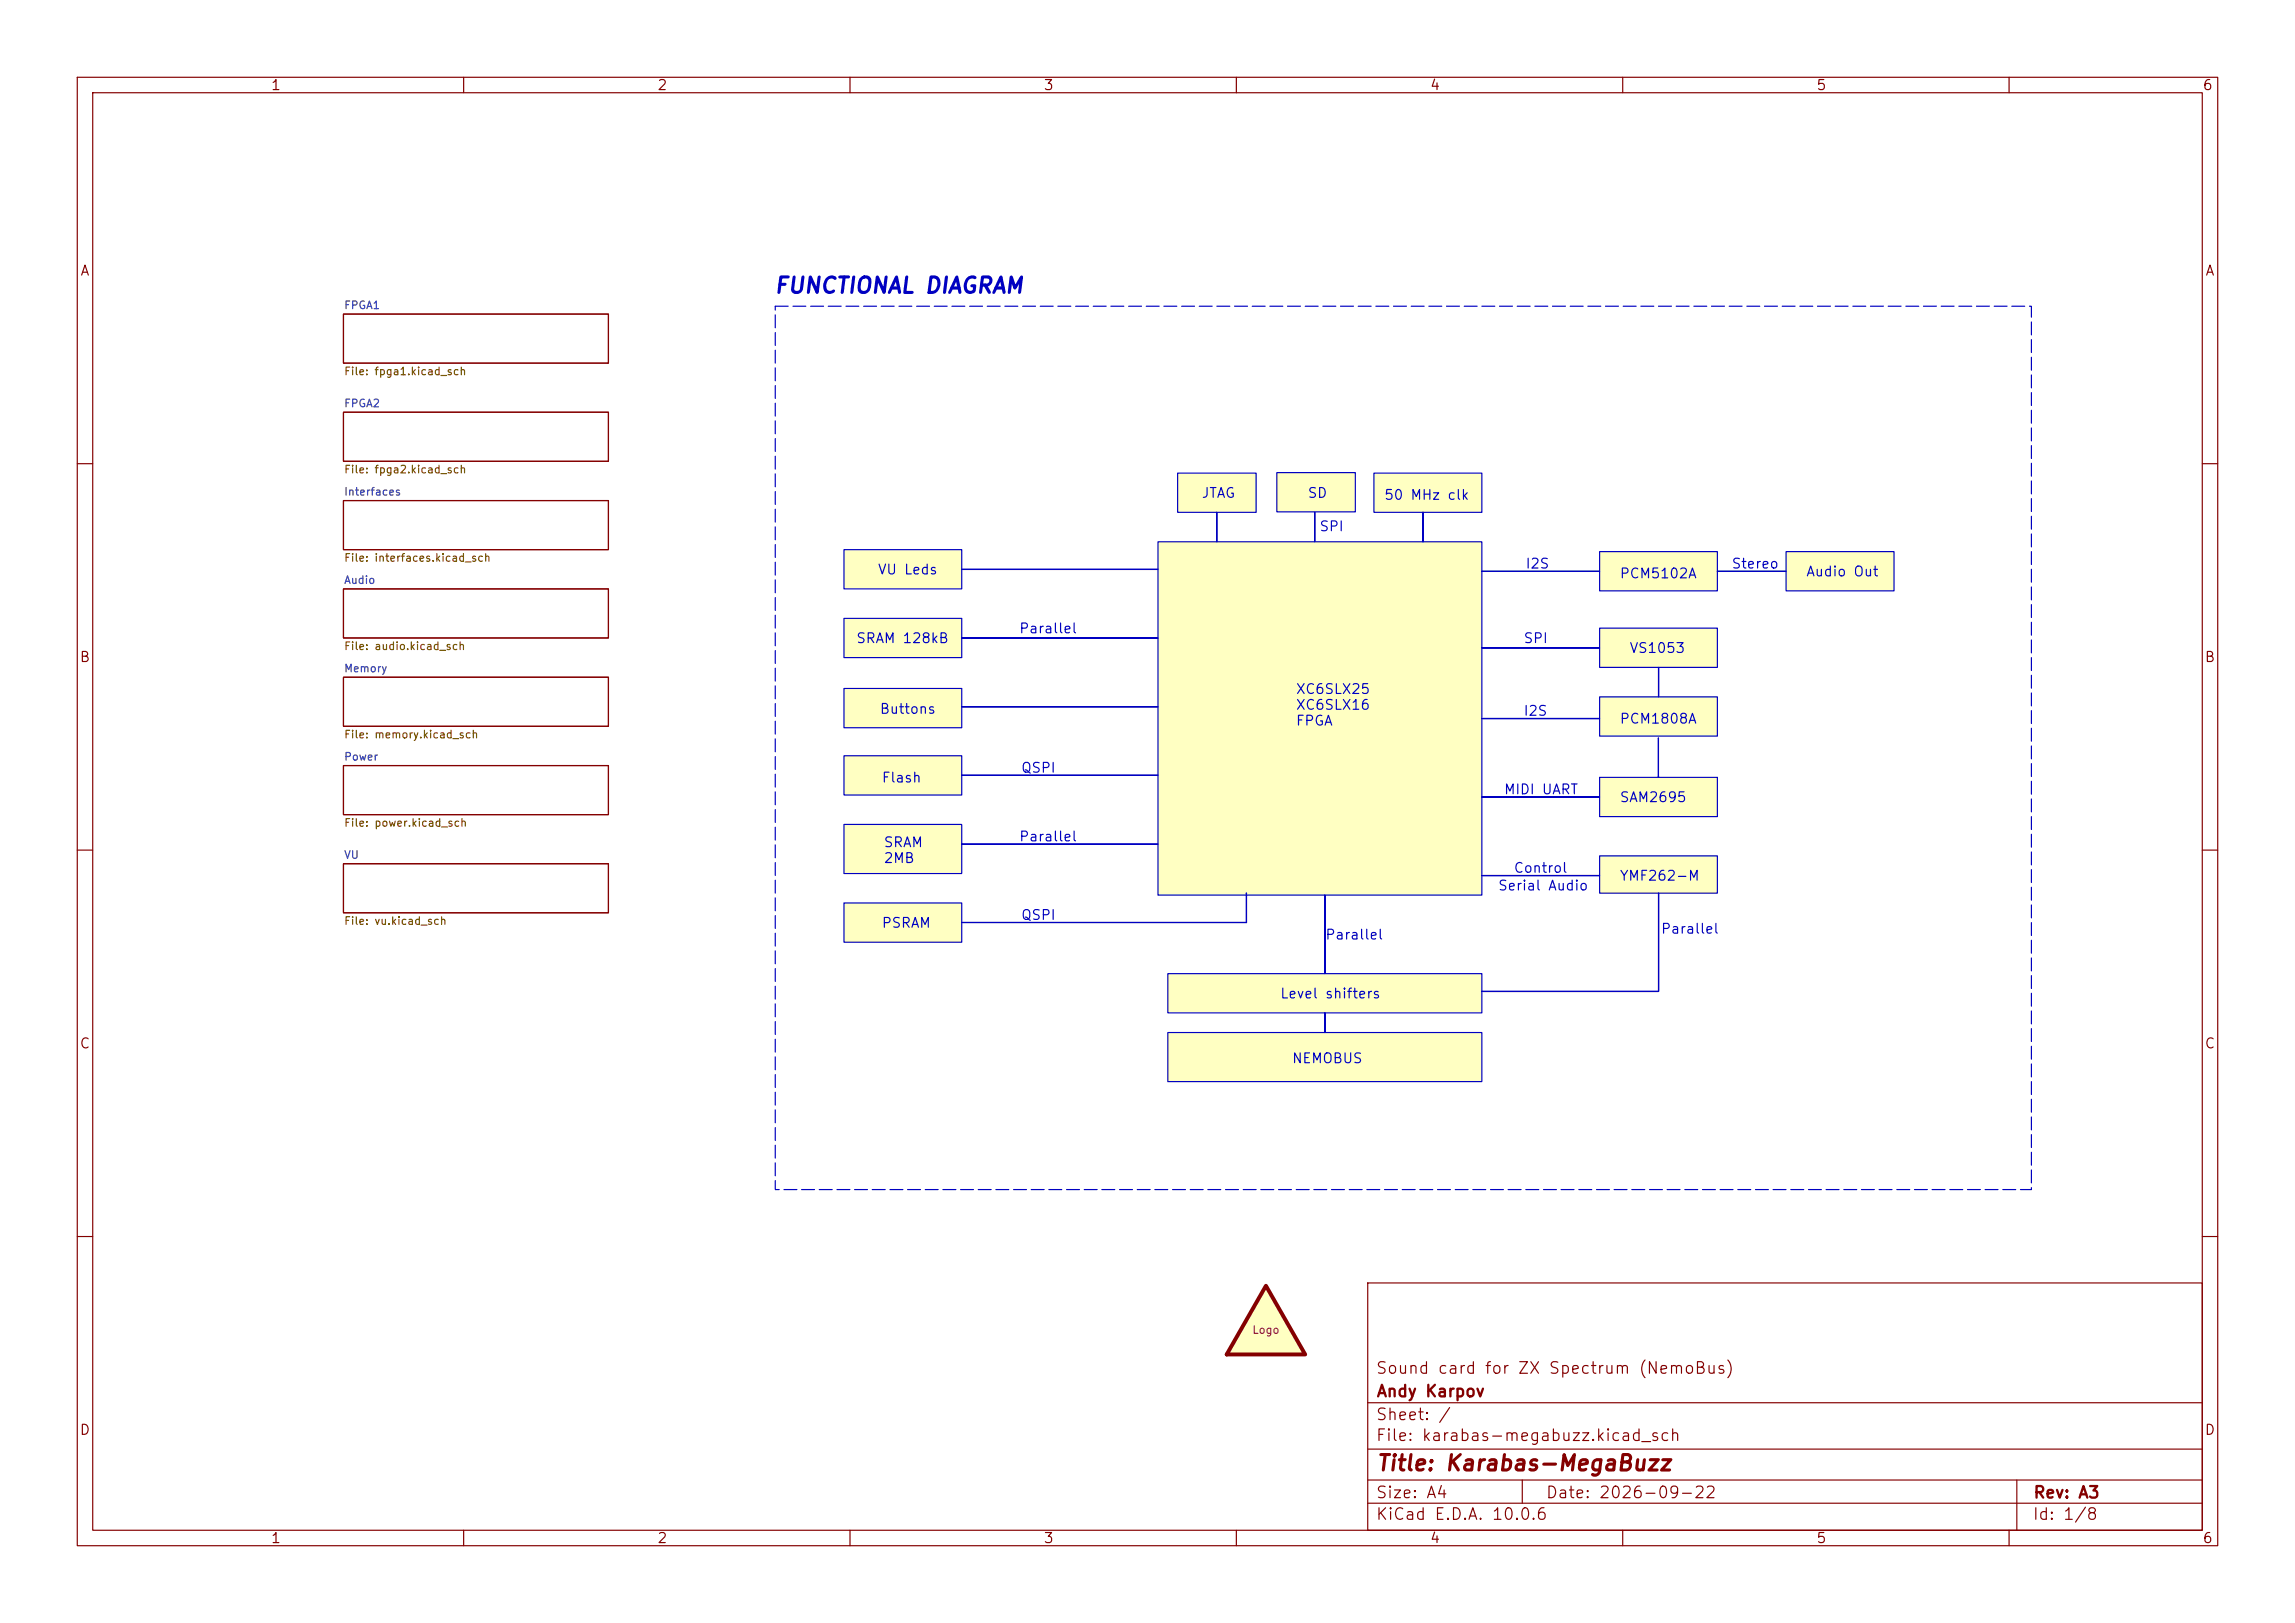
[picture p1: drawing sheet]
<svg xmlns="http://www.w3.org/2000/svg" width="297mm" height="210mm" viewBox="0 0 297 210" stroke-linecap="round" stroke-linejoin="round" font-family="sans-serif">
<defs><g id="words">
<text font-size="2" fill="#0000c2" x="100.1" y="38.4">FUNCTIONAL DIAGRAM</text>
<text font-size="2" fill="#840000" x="178" y="190.8">Title: Karabas-MegaBuzz</text>
<g font-size="1.5" fill="#840000">
<text x="178" y="178.1">Sound card for ZX Spectrum (NemoBus)</text>
<text x="178" y="184.1">Sheet: /</text>
<text x="178" y="181.1">Andy Karpov</text>
<text x="178" y="186.8">File: karabas-megabuzz.kicad_sch</text>
<text x="178" y="197">KiCad E.D.A. 10.0.6</text>
<text x="178" y="194.2">Size: A4</text>
<text x="200" y="194.2">Date: 2026-09-22</text>
<text x="263" y="197">Id: 1/8</text>
<text x="263" y="194.2">Rev: A3</text>
</g>
<g font-size="1.3" fill="#840000">
<text x="35" y="12">1</text>
<text x="85" y="12">2</text>
<text x="135" y="12">3</text>
<text x="185" y="12">4</text>
<text x="235" y="12">5</text>
<text x="285" y="12">6</text>
<text x="10.3" y="36">A</text>
<text x="285.3" y="36">A</text>
<text x="10.2" y="86">B</text>
<text x="285.2" y="86">B</text>
<text x="10.2" y="136">C</text>
<text x="285.2" y="136">C</text>
<text x="10.2" y="186">D</text>
<text x="285.2" y="186">D</text>
<text x="35" y="200">1</text>
<text x="85" y="200">2</text>
<text x="135" y="200">3</text>
<text x="185" y="200">4</text>
<text x="235" y="200">5</text>
<text x="285" y="200">6</text>
</g>
<g font-size="1.3" fill="#0000c2">
<text x="155.4" y="64.7">JTAG</text>
<text x="169.1" y="64.7">SD</text>
<text x="179" y="65">50 MHz clk</text>
<text x="170.7" y="69.1">SPI</text>
<text x="113.5" y="74.6">VU Leds</text>
<text x="197.3" y="73.9">I2S</text>
<text x="209.5" y="75.2">PCM5102A</text>
<text x="224" y="73.9">Stereo</text>
<text x="233.7" y="74.9">Audio Out</text>
<text x="110.7" y="83.5">SRAM 128kB</text>
<text x="131.8" y="82.3">Parallel</text>
<text x="197.1" y="83.5">SPI</text>
<text x="210.8" y="84.8">VS1053</text>
<text x="113.8" y="92.7">Buttons</text>
<text x="167.6" y="90.1">XC6SLX25</text>
<text x="167.6" y="92.2">XC6SLX16</text>
<text x="167.6" y="94.2">FPGA</text>
<text x="197.1" y="92.9">I2S</text>
<text x="209.5" y="94">PCM1808A</text>
<text x="114" y="101.6">Flash</text>
<text x="132.1" y="100.3">QSPI</text>
<text x="194.5" y="103.1">MIDI UART</text>
<text x="209.5" y="104.1">SAM2695</text>
<text x="114.3" y="109.9">SRAM</text>
<text x="114.3" y="112">2MB</text>
<text x="131.8" y="109.2">Parallel</text>
<text x="195.8" y="113.3">Control</text>
<text x="132.1" y="119.4">QSPI</text>
<text x="193.8" y="115.5">Serial Audio</text>
<text x="209.5" y="114.3">YMF262-M</text>
<text x="114" y="120.4">PSRAM</text>
<text x="171.4" y="121.9">Parallel</text>
<text x="214.9" y="121.1">Parallel</text>
<text x="165.6" y="129.5">Level shifters</text>
<text x="167.1" y="137.9">NEMOBUS</text>
</g>
<g font-size="1" fill="#006464">
<text x="44.5" y="40.2">FPGA1</text>
<text x="44.5" y="52.9">FPGA2</text>
<text x="44.5" y="64.4">Interfaces</text>
<text x="44.5" y="75.8">Audio</text>
<text x="44.5" y="87.2">Memory</text>
<text x="44.5" y="98.7">Power</text>
<text x="44.5" y="111.4">VU</text>
</g>
<g font-size="1" fill="#725600">
<text x="44.5" y="48.8">File: fpga1.kicad_sch</text>
<text x="44.5" y="61.5">File: fpga2.kicad_sch</text>
<text x="44.5" y="72.9">File: interfaces.kicad_sch</text>
<text x="44.5" y="84.4">File: audio.kicad_sch</text>
<text x="44.5" y="95.8">File: memory.kicad_sch</text>
<text x="44.5" y="107.2">File: power.kicad_sch</text>
<text x="44.5" y="119.9">File: vu.kicad_sch</text>
</g>
<text font-size="1" fill="#840084" x="162" y="172.8">Logo</text>
</g></defs>
<g fill="none" stroke="#840000" stroke-width=".15">
<path d="M10 10h277v190h-277zM12 12h273v186h-273zM60 10v2M110 10v2M160 10v2M210 10v2M260 10v2M44.4 53.3h34.3v6.4h-34.3zM44.4 40.6h34.3v6.4h-34.3zM10 60h2M44.4 64.8h34.3v6.3h-34.3zM44.4 76.2h34.3v6.4h-34.3z"/>
<path d="M285 60h2M44.4 99.1h34.3v6.3h-34.3zM44.4 87.6h34.3v6.4h-34.3zM10 110h2M44.4 111.8h34.3v6.3h-34.3zM285 110h2M10 160h2M177 166h108v32h-108zM285 160h2M60 198v2M110 198v2M160 198v2"/>
<path d="M177 194.5h108M177 191.5h108M177 187.5h108M177 181.5h108M197 191.5v3M210 198v2M260 198v2M261 191.5v6.5"/>
</g>
<g fill="#ffffc2">
<path d="M151.1 126h40.7v5.1h-40.7z"/>
<path d="M109.2 106.7h15.3v6.3h-15.3z"/>
<path d="M109.2 116.8h15.3v5.1h-15.3z"/>
<path d="M109.2 97.8h15.3v5.1h-15.3z"/>
<path d="M109.2 89.1h15.3v5.1h-15.3z"/>
<path d="M109.2 80h15.3v5.1h-15.3z"/>
<path d="M152.4 61.2h10.2v5.1h-10.2z"/>
<path d="M165.2 61.2h10.2v5h-10.2z"/>
<path d="M109.2 71.1h15.3v5.1h-15.3z"/>
<path d="M207 71.4h15.2v5.1h-15.2z"/>
<path d="M207 110.7h15.2v4.9h-15.2z"/>
<path d="M207 100.6h15.2v5.1h-15.2z"/>
<path d="M207 90.2h15.2v5.1h-15.2z"/>
<path d="M207 81.3h15.2v5.1h-15.2z"/>
<path d="M177.8 61.2h14v5.1h-14z"/>
<path d="M151.1 133.6h40.7v6.4h-40.7z"/>
<path d="M231.1 71.4h14v5.1h-14z"/>
<path d="M149.9 70.1h41.9v45.7h-41.9z"/>
</g>
<path d="M44.4 53.3h34.3v6.4h-34.3zM44.4 40.6h34.3v6.4h-34.3zM44.4 64.8h34.3v6.3h-34.3zM44.4 76.2h34.3v6.4h-34.3zM44.4 99.1h34.3v6.3h-34.3zM44.4 87.6h34.3v6.4h-34.3zM44.4 111.8h34.3v6.3h-34.3z" fill="none" stroke="#840000" stroke-width=".15"/>
<path d="M163.8 166.4l5.1 8.9h-10.2z" fill="#ffffc2"/>
<path d="M163.8 166.4l5.1 8.9h-10.2z" fill="none" stroke="#840000" stroke-width=".51"/>
<g fill="none" stroke="#0000c2" stroke-width=".15">
<path d="M109.2 71.1h15.3v5.1h-15.3zM124.5 73.7h25.4zM149.9 70.1h41.9v45.7h-41.9zM152.4 61.2h10.2v5.1h-10.2zM157.5 66.3v3.8zM165.2 61.2h10.2v5h-10.2zM170.1 66.3l.1 3.8zM177.8 61.2h14v5.1h-14zM184.1 66.3v3.8zM191.8 73.9h15.2zM207 71.4h15.2v5.1h-15.2zM222.2 73.9h8.9z"/>
<path d="M231.1 71.4h14v5.1h-14zM109.2 97.8h15.3v5.1h-15.3zM109.2 80h15.3v5.1h-15.3zM109.2 89.1h15.3v5.1h-15.3zM124.5 82.6h25.4zM124.5 91.4l25.4 .1zM191.8 93h15.2zM191.8 83.8h15.2zM207 90.2h15.2v5.1h-15.2zM207 81.3h15.2v5.1h-15.2zM214.6 95.5v5.1zM214.6 86.4l.1 3.8z"/>
<path d="M109.2 106.7h15.3v6.3h-15.3zM109.2 116.8h15.3v5.1h-15.3zM124.5 109.2h25.4zM124.5 119.4h36.8zM124.5 100.3h25.4zM161.3 115.6v3.8zM171.4 115.8l.1 10.2zM191.8 103.1h15.2zM191.8 113.3h15.2zM207 110.7h15.2v4.9h-15.2zM207 100.6h15.2v5.1h-15.2zM214.6 115.6l.1 12.7z"/>
<path d="M151.1 126h40.7v5.1h-40.7zM151.1 133.6h40.7v6.4h-40.7zM171.4 131.1l.1 2.5zM191.8 128.3h22.8z"/>
</g>
<path d="M100.3 39.6h162.6v114.3h-162.6z" fill="none" stroke="#0000c2" stroke-width=".15" stroke-dasharray="1.7 .6"/>
<use href="#words"/>
</svg>
